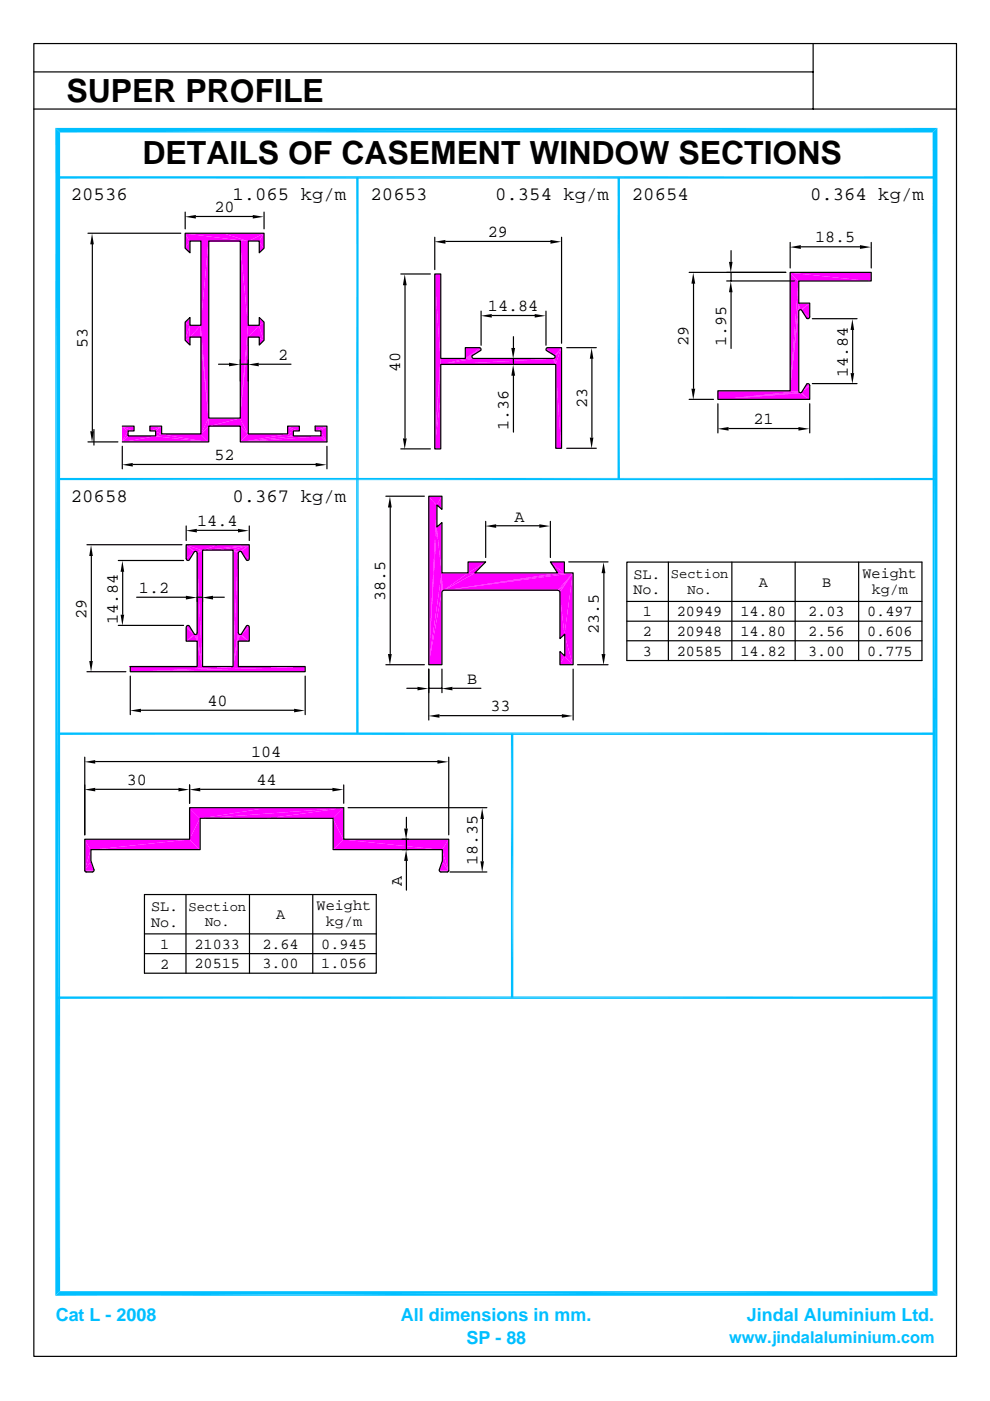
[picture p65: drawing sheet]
<svg xmlns="http://www.w3.org/2000/svg" width="210mm" height="297mm" viewBox="0 0 210 297" stroke-linecap="round" stroke-linejoin="round" font-family="sans-serif">
<defs><g id="words">
<g font-size="6.8">
<text x="14.1" y="21.5">SUPER PROFILE</text>
<text x="30.2" y="34.7">DETAILS OF CASEMENT WINDOW SECTIONS</text>
</g>
<g font-size="4">
<text x="15" y="42.5">20536</text>
<text x="49.3" y="42.5">1.065 kg/m</text>
<text x="78.6" y="42.5">20653</text>
<text x="105" y="42.5">0.354 kg/m</text>
<text x="134" y="42.5">20654</text>
<text x="171.7" y="42.5">0.364 kg/m</text>
<text x="15" y="106.4">20658</text>
<text x="49.3" y="106.4">0.367 kg/m</text>
</g>
<g font-size="3.8" fill="#00bfff">
<text x="11.8" y="280.1">Cat L - 2008</text>
<text x="85" y="280.1">All dimensions in mm.</text>
<text x="158.4" y="280.1">Jindal Aluminium Ltd.</text>
<text x="98.9" y="285.1">SP - 88</text>
</g>
<g font-size="3.6">
<text x="45.5" y="45">20</text>
<text x="103.4" y="50.3">29</text>
<text x="172.8" y="51.4">18.5</text>
<text x="103.5" y="66">14.84</text>
<text x="18.5" y="73.8" transform="rotate(-90 18.5 73.8)">53</text>
<text x="59" y="76.4">2</text>
<text x="146" y="73.4" transform="rotate(-90 146 73.4)">29</text>
<text x="154" y="73.4" transform="rotate(-90 154 73.4)">1.95</text>
<text x="84.8" y="78.9" transform="rotate(-90 84.8 78.9)">40</text>
<text x="179.7" y="79.9" transform="rotate(-90 179.7 79.9)">14.84</text>
<text x="124.5" y="86.6" transform="rotate(-90 124.5 86.6)">23</text>
<text x="159.8" y="90">21</text>
<text x="107.8" y="91.2" transform="rotate(-90 107.8 91.2)">1.36</text>
<text x="45.5" y="97.6">52</text>
<text x="41.8" y="111.5">14.4</text>
<text x="109.1" y="110.6">A</text>
<text x="29.5" y="125.7">1.2</text>
<text x="18.3" y="131.2" transform="rotate(-90 18.3 131.2)">29</text>
<text x="81.7" y="127.4" transform="rotate(-90 81.7 127.4)">38.5</text>
<text x="25" y="132.4" transform="rotate(-90 25 132.4)">14.84</text>
<text x="127" y="134.4" transform="rotate(-90 127 134.4)">23.5</text>
<text x="44" y="149.7">40</text>
<text x="99" y="145.1">B</text>
<text x="104" y="150.8">33</text>
<text x="53.3" y="160.6">104</text>
<text x="26.9" y="166.4">30</text>
<text x="54.4" y="166.5">44</text>
<text x="101.3" y="183.5" transform="rotate(-90 101.3 183.5)">18.35</text>
<text x="85.2" y="187.9" transform="rotate(-90 85.2 187.9)">A</text>
</g>
<text font-size="3.5" fill="#00bfff" x="154.6" y="284.7">www.jindalaluminium.com</text>
<g font-size="3.2">
<text x="134.3" y="122.7">SL.</text>
<text x="160.9" y="124.4">A</text>
<text x="174.3" y="124.4">B</text>
<text x="182.9" y="122.5">Weight</text>
<text x="184.8" y="125.9">kg/m</text>
<text x="134.3" y="126">No.</text>
<text x="136.3" y="130.7">1</text>
<text x="143.5" y="130.7">20949</text>
<text x="157" y="130.7">14.80</text>
<text x="171.4" y="130.7">2.03</text>
<text x="183.9" y="130.7">0.497</text>
<text x="136.3" y="134.9">2</text>
<text x="143.5" y="134.9">20948</text>
<text x="157" y="134.9">14.80</text>
<text x="171.4" y="134.9">2.56</text>
<text x="183.9" y="134.9">0.606</text>
<text x="136.3" y="139">3</text>
<text x="143.5" y="139">20585</text>
<text x="157" y="139">14.82</text>
<text x="171.4" y="139">3.00</text>
<text x="183.9" y="139">0.775</text>
<text x="32" y="193.1">SL.</text>
<text x="32" y="196.5">No.</text>
<text x="58.5" y="194.8">A</text>
<text x="67.1" y="192.9">Weight</text>
<text x="69.1" y="196.4">kg/m</text>
<text x="34" y="201.2">1</text>
<text x="41.2" y="201.2">21033</text>
<text x="55.6" y="201.2">2.64</text>
<text x="68.1" y="201.2">0.945</text>
<text x="34" y="205.3">2</text>
<text x="41.2" y="205.3">20515</text>
<text x="55.6" y="205.3">3.00</text>
<text x="68.1" y="205.3">1.056</text>
</g>
<g font-size="2.9">
<text x="142.2" y="122.6">Section</text>
<text x="145.8" y="125.9">No.</text>
<text x="40" y="193.1">Section</text>
<text x="43.5" y="196.4">No.</text>
</g>
</g></defs>
<g fill="#f0f">
<path d="M119.7 139.1l1.8 1.9h-2.8z"/>
<path d="M118.7 138.2l1 .9-1 1.9z"/>
<path d="M119.7 134.5l1.8 6.5-1.8-1.9z"/>
<path d="M93.6 125.7v15.3h-2.8z"/>
<path d="M118.7 125.7l1 8.8-1 1z"/>
<path d="M94.1 125.2l27.4-3.7-3.3 3.7z"/>
<path d="M121.5 121.5l-3.1 3.8-.2-.1z"/>
<path d="M121.5 121.5l-2.9 4-.2-.2z"/>
<path d="M121.5 121.5l-2.8 4.2-.1-.2z"/>
<path d="M121.5 121.5l-1.8 13-1-8.8z"/>
<path d="M121.5 121.5v19.5l-1.8-6.5z"/>
<path d="M94.1 125.2l25.5-3.7h1.9z"/>
<path d="M94.1 125.2l24.1-3.7h1.4z"/>
<path d="M94.1 125.2l6.5-3.7h17.6z"/>
<path d="M93.9 125.3l6.7-3.8z"/>
<path d="M93.9 125.3l5.3-3.8h1.4z"/>
<path d="M93.6 121.5h5.6l-5.3 3.8z"/>
</g>
<path d="M93.7 121.5v4.2M93.7 121.5v4" fill="none" stroke="#f0f" stroke-width=".21"/>
<g fill="#f0f">
<path d="M93.6 121.5v4.2l-2.8 15.3z"/>
<path d="M116.6 119.2l3 2.3h-1.4z"/>
<path d="M99.2 119.2h3.7l-3.7 2.3z"/>
<path d="M99.2 121.5l3.7-2.3-2.3 2.3z"/>
<path d="M116.6 119.2h3v2.3z"/>
<path d="M92.6 111.8l1 9.7-2.8 19.5z"/>
<path d="M92.6 111.8l1-.9v10.6z"/>
<path d="M92.6 107.1v4.7l-1.8 29.2z"/>
<path d="M93.6 105.3v2.8l-1-1z"/>
<path d="M90.8 105.3h2.8l-1 1.8z"/>
<path d="M90.8 105.3l1.8 1.8-1.8 33.9z"/>
<path d="M25.9 93.8l7-1.3 11.3 1.3z"/>
<path d="M27.1 92.5h5.8l-7 1.3z"/>
<path d="M50.9 93.8l17.1-1.3 1.3 1.3z"/>
<path d="M50.9 93.8l11.2-1.3h5.9z"/>
<path d="M50.9 93.8l10-1.7 1.2 .4z"/>
<path d="M52.6 92.1h8.3l-10 1.7z"/>
<path d="M32.9 92.5l1.3-.4 10 1.7z"/>
<path d="M34.2 92.1h8.3l1.7 1.7z"/>
<path d="M60.9 92.1l1.2-.7v1.1z"/>
<path d="M27.1 91.4v1.1l-1.2 1.3z"/>
<path d="M68 91.4l1.3 2.4-1.3-1.3z"/>
<path d="M32.9 91.4l1.3 .7-1.3 .4z"/>
<path d="M60.9 90.4h2.5v1z"/>
<path d="M60.9 90.4l2.5 1h-1.3z"/>
<path d="M60.9 90.4l1.2 1-1.2 .7z"/>
<path d="M31.7 90.4h2.5l-2.5 1z"/>
<path d="M31.7 91.4l2.5-1-1.3 1z"/>
<path d="M32.9 91.4l1.3-1v1.7z"/>
<path d="M42.5 92.1l1.7-1.7v3.4z"/>
<path d="M50.9 90.4l1.7 1.7-1.7 1.7z"/>
<path d="M66.8 90.4h2.5l-2.5 1z"/>
<path d="M66.8 91.4l2.5-1-1.3 1z"/>
<path d="M68 91.4l1.3-1v3.4z"/>
<path d="M25.9 90.4h2.5v1z"/>
<path d="M25.9 90.4l2.5 1h-1.3z"/>
<path d="M25.9 90.4l1.2 1-1.2 2.4z"/>
<path d="M44.2 88.7h6.7l-6.7 1.7z"/>
<path d="M44.2 90.4l6.7-1.7v1.7z"/>
<path d="M50.9 88.7l1.7 3.4-1.7-1.7z"/>
<path d="M44.2 88.7v1.7l-1.7 1.7z"/>
<path d="M52.6 71.5v20.6l-1.7-3.4z"/>
<path d="M54.9 71.5l1 .7-1 1z"/>
<path d="M39.2 72.2l1-.7v1.7z"/>
<path d="M42.5 71.5l1.7 17.2-1.7 3.4z"/>
<path d="M40.2 69h2.3l-2.3 2.5z"/>
<path d="M42.5 69v2.5h-2.3z"/>
<path d="M42.5 69l1.7 19.7-1.7-17.2z"/>
<path d="M40.2 69v2.5l-1 .7z"/>
<path d="M52.6 69h2.3l-2.3 2.5z"/>
<path d="M54.9 69v2.5h-2.3z"/>
<path d="M54.9 69l1 3.2-1-.7z"/>
<path d="M52.6 69v2.5l-1.7 17.2z"/>
<path d="M54.9 69l1-.6v3.8z"/>
<path d="M39.2 68.4l1 .6-1 3.2z"/>
<path d="M39.2 68.4l1-1v1.6z"/>
<path d="M54.9 67.4l1 1-1 .6z"/>
<path d="M44.2 51.2v37.5l-1.7-19.7z"/>
<path d="M50.9 51.2l1.7 17.8-1.7 19.7z"/>
<path d="M40.2 51.2v2.5l-1-1z"/>
<path d="M42.5 51.2h1.7l-1.7 17.8z"/>
</g>
<path d="M40.2 51.2h12.4" fill="none" stroke="#f0f" stroke-width=".21"/>
<g fill="#f0f">
<path d="M50.9 51.2h1.7v17.8z"/>
<path d="M54.9 51.2l1 1.5-1 1z"/>
<path d="M39.2 49.5l13.4 1.7h-12.4z"/>
<path d="M39.2 49.5l1 1.7-1 1.5z"/>
<path d="M47.5 49.5h8.4l-3.3 1.7z"/>
<path d="M39.2 49.5h8.3l5.1 1.7z"/>
<path d="M52.6 51.2l3.3-1.7-1 1.7z"/>
<path d="M55.9 49.5v3.2l-1-1.5z"/>
<path d="M27.6 142.5l37-1.1v1.1z"/>
<path d="M27.6 142.5l22.9-1.1h14.1z"/>
<path d="M27.6 141.4h22.9l-22.9 1.1z"/>
</g>
<path d="M27.6 141.4h22.9" fill="none" stroke="#f0f" stroke-width=".21"/>
<g fill="#f0f">
<path d="M50.5 136v5.4h-1.1z"/>
<path d="M41.7 136l1.2 5.4h-1.2z"/>
<path d="M50.9 134.6l1.9 1.4h-2.3z"/>
<path d="M39.4 136l1.9-1.4 .4 1.4z"/>
<path d="M50.7 134.6h.2l-.4 1.4z"/>
<path d="M50.7 134.6l-1.3 6.8z"/>
<path d="M41.3 134.6h.2l.2 1.4z"/>
<path d="M41.5 134.6l1.4 6.8z"/>
<path d="M50.9 134.6l.2-.1 1.7 1.5z"/>
<path d="M39.4 136l1.7-1.5 .2 .1z"/>
<path d="M50.5 134.4l.2 .2-1.3 6.8z"/>
<path d="M41.5 134.6l.2-.2 1.2 7z"/>
<path d="M50.5 134.2v.2l-1.1 7z"/>
<path d="M41.7 134.2l1.2 7.2z"/>
<path d="M51.1 134.5l1.7-1.5v3z"/>
<path d="M39.4 133l1.7 1.5-1.7 1.5z"/>
<path d="M52.7 132.8l.1 .2-1.7 1.5z"/>
<path d="M39.5 132.8l1.6 1.7-1.7-1.5z"/>
<path d="M39.5 132.8l.5-.1 1.1 1.8z"/>
<path d="M52.2 132.7l.5 .1-1.6 1.7z"/>
<path d="M39.5 132.8l.1-.1h.4z"/>
<path d="M52.2 132.7l.5 .1z"/>
<path d="M39.6 132.7h.4z"/>
<path d="M52.2 132.7h.4z"/>
<path d="M39.6 118.9l.4-.1z"/>
<path d="M52.2 118.8l.4 .1z"/>
<path d="M52.2 118.8l.5-.1z"/>
<path d="M39.5 118.7l.5 .1-.4 .1z"/>
<path d="M39.4 118.5l.6 .3-.5-.1z"/>
<path d="M52.2 118.8l.6-.3-.1 .2z"/>
<path d="M41.7 117.3l1.2 24.1-1.2-7.2z"/>
<path d="M50.5 117.3v16.9l-1.1 7.2z"/>
<path d="M39.4 118.5l1.7-1.5-1.1 1.8z"/>
<path d="M51.1 117l1.7 1.5-.6 .3z"/>
<path d="M41.3 117l1.6-.3z"/>
<path d="M41.5 117l1.4-.3-1.2 .4z"/>
<path d="M41.7 117.1l1.2-.4-1.2 .6z"/>
<path d="M41.7 117.3l1.2-.6v24.7z"/>
<path d="M49.4 116.7l1.5 .3z"/>
<path d="M49.4 116.7l1.3 .3-.2 .1z"/>
<path d="M49.4 116.7l1.1 .4v.2z"/>
<path d="M49.4 116.7l1.1 .6-1.1 24.1z"/>
<path d="M39.4 115.6l3.5 1.1-1.6 .3z"/>
<path d="M39.4 115.6l1.9 1.4h-.2z"/>
<path d="M39.4 115.6l1.7 1.4-1.7 1.5z"/>
<path d="M42.9 116.7l3.2-1.1h6.7z"/>
<path d="M39.4 115.6h6.7l-3.2 1.1z"/>
<path d="M42.9 116.7l9.9-1.1-6.7 1.1z"/>
<path d="M46.1 116.7l6.7-1.1-3.4 1.1z"/>
<path d="M49.4 116.7l3.4-1.1-1.9 1.4z"/>
<path d="M50.9 117l1.9-1.4-1.7 1.4z"/>
<path d="M51.1 117l1.7-1.4v2.9z"/>
<path d="M152.1 84.7l17.6-1.4 1.9 1.4z"/>
<path d="M152.1 84.7l17.6-1.4z"/>
<path d="M169.7 83.3h.2l1.7 1.4z"/>
<path d="M152.1 84.7l17.2-1.5 .2 .1z"/>
<path d="M152.1 84.7l17.2-1.7v.2z"/>
<path d="M152.1 82.9l17.2 .1-17.2 1.7z"/>
</g>
<path d="M152.1 82.9h17.2M152.1 82.9h15.4" fill="none" stroke="#f0f" stroke-width=".21"/>
<g fill="#f0f">
<path d="M169.9 83.3l1.7-1.5v2.9z"/>
<path d="M171.5 81.6l.1 .2-1.7 1.5z"/>
<path d="M171 81.5l.5 .1-1.6 1.7z"/>
<path d="M171 81.5l.4-.1 .1 .2z"/>
<path d="M171 81.5l.4-.1z"/>
<path d="M171 67.5l.4 .1z"/>
<path d="M171 67.5h.5l-.1 .1z"/>
<path d="M171 67.5l.6-.2-.1 .2z"/>
<path d="M169.3 66.1v16.9l-1.8-.1z"/>
<path d="M169.9 65.8l1.7 1.5-.6 .2z"/>
<path d="M169.7 65.7l1.9-1.4-1.7 1.5z"/>
<path d="M169.9 65.8l1.7-1.5v3z"/>
<path d="M169.3 64.3h2.3l-1.9 1.4z"/>
<path d="M169.3 64.3l.4 1.4h-.2z"/>
<path d="M169.3 64.3l.2 1.4-.2 .2z"/>
<path d="M169.3 64.3v1.8z"/>
<path d="M169.3 64.3v1.8l-1.8 16.8z"/>
<path d="M169.3 59.6v4.7l-1.8 18.6z"/>
<path d="M167.5 57.8l17.2 1.8h-15.4z"/>
<path d="M167.5 57.8l1.8 1.8-1.8 23.3z"/>
<path d="M167.5 57.8h17.2v1.8z"/>
<path d="M93.4 84.5v10.7h-1.3z"/>
<path d="M117.8 77.3l1.2 17.8h-1.2z"/>
<path d="M93.4 77.3v7.2l-1.3 10.7z"/>
<path d="M93.4 77.3l7-1.2h16.9z"/>
<path d="M93.4 77.3l23.9-1.2 .5 1.2z"/>
<path d="M93.4 77.3l5.2-1.2h1.8z"/>
<path d="M93.4 76.1h5.2l-5.2 1.2z"/>
<path d="M93.4 76.1l-1.3 19.1z"/>
<path d="M98.6 76.1h1.8z"/>
<path d="M117.3 76.1l.2-.1 .3 1.3z"/>
<path d="M98.6 76.1l1.4-.3 .2 .2z"/>
<path d="M117.6 75.8l.2 1.5-.3-1.3z"/>
<path d="M98.6 76.1l1.4-.4v.1z"/>
<path d="M117.6 75.7l.2 1.6z"/>
<path d="M98.6 76.1l1.5-.6-.1 .2z"/>
<path d="M98.6 76.1l3.3-1.7-1.8 1.1z"/>
<path d="M98.6 76.1l3.3-1.9v.2z"/>
<path d="M115.7 74.2l1.9 1.3z"/>
<path d="M98.6 76.1l3.3-2.1v.2z"/>
<path d="M115.7 74l1.9 1.5-1.9-1.3z"/>
<path d="M98.6 76.1l3.2-2.3 .1 .2z"/>
<path d="M115.9 73.8l1.7 1.7-1.9-1.5z"/>
<path d="M115.9 73.8h3.1l-1.4 1.7z"/>
<path d="M119 73.8l-1.4 1.9v-.2z"/>
<path d="M119 73.8l-1.2 3.5-.2-1.6z"/>
<path d="M119 73.8v21.3l-1.2-17.8z"/>
</g>
<path d="M98.6 73.8h3.2M115.9 73.8h3.1" fill="none" stroke="#f0f" stroke-width=".21"/>
<g fill="#f0f">
<path d="M98.6 73.8h3.2l-3.2 2.3z"/>
<path d="M92.1 58.2h1.3v17.9z"/>
<path d="M92.1 58.2l1.3 17.9-1.3 19.1z"/>
</g>
<g fill="none" stroke="#000" stroke-width=".25">
<path d="M18.6 49.5h19.7M19.6 51.7v39.7M39.3 45v3.5M41.6 45.9h12.1M44.3 51.1h6.6v37.6h-6.6zM56 45v3.5M85 58.1h6.2M92.2 58.1h1.3v17.9h5.2v-2.3h2.9a.37 .37 0 0 1 .4 .2 .37 .37 0 0 1-.1 .4l-1.8 1.1v.2l.1 .4h17.3l.2-.4-.1-.2-1.8-1.1a.37 .37 0 0 1 0-.4 .37 .37 0 0 1 .3-.2h3v21.3h-1.3v-17.7h-24.3v17.9h-1.3zM92.2 50.3v6.9M94.5 51.2h22.3M119.1 50.3v22.5M146.1 57.7h20.5"/>
<path d="M154.1 59.6h14.3M155 53.1v2.4M155 57.7v1.9M167.5 57.7h17.2v1.9h-15.3v4.7h2.3v2.9l-.2 .3h-.5l-1.1-1.7-.3-.1-.2 .3v16.9a.37 .37 0 0 0 .2 .3 .37 .37 0 0 0 .3 0l1.1-1.8h.5l.2 .3v3h-19.5v-1.8h15.3zM167.5 51.4v5.4M169.9 52.3h12.5M184.7 51.4v5.4M46.3 77.2h2.3M50.9 76.3v4.5M50.9 77.2h1.7M52.6 76.3v4.5M54.9 77.2h6.8"/>
<path d="M85.9 60.4v32.5M102 66v7.2M104.3 66.9h9.1M108.9 71.4v2.3M108.9 76v1.3M108.9 79.6v12M115.8 66v7.2M120.2 73.7h6.2M125.5 76v16.7M147 60.1v22.2M155 61.9v12M172.2 67.6h9.5"/>
<path d="M180.8 69.9v9.1M18.6 93.7h6.4M19.9 91.1v3.3M25.9 90.3h2.5v1.1h-1.2v1h5.8v-1h-1.2v-1.1h2.5v1.7h8.3v-20.5h-2.3v1.7l-1-1.1v-3.8l1-1v1.7h2.3v-17.9h-2.3v2.5l-1-1v-3.1h16.7v3.1l-1 1v-2.5h-2.4v17.9h2.4v-1.7l1 1v3.8l-1 1.1v-1.7h-2.4v20.5h8.4v-1.7h2.5v1.1h-1.3v1h5.9v-1h-1.3v-1.1h2.5v3.4h-18.4v-3.4h-6.6v3.4h-18.4M25.9 94.6v4.8M28.2 98.5h38.8M69.3 94.6v4.8M85 95.2h6.2M120.2 95h6.2M146.1 84.7h5.2M152.2 85.6v6.2M154.5 90.9h14.9"/>
<path d="M171.7 85.6v6.2M172.2 81.3h9.5M18.4 115.5h20.2M19.4 117.8v22.3M25.1 118.8h13.8M39.5 115.5h13.4v3a.37 .37 0 0 1-.2 .3 .37 .37 0 0 1-.4 0l-1.1-1.8-.5-.1-.2 .4v16.9l.2 .3h.5l1.1-1.8a.37 .37 0 0 1 .4-.1 .37 .37 0 0 1 .2 .4v2.9h-2.4v5.4h14.2v1.1h-37.1v-1.1h14.2v-5.4h-2.3v-2.9l.2-.4 .4 .1 1.1 1.8a.37 .37 0 0 0 .4 0 .37 .37 0 0 0 .2-.3v-16.9a.37 .37 0 0 0-.2-.4 .37 .37 0 0 0-.4 .1l-1.1 1.8h-.4l-.2-.3zM42.9 116.6h6.5v24.7h-6.5zM81.8 105.2h8.2M82.7 107.5v31.1M90.9 105.2h2.8v2.8l-1.1-.9v4.6l1.1-.9v10.7h5.6v-2.4h3.7l-2.3 2.4h17.5l-1.5-2.4h3v2.4h1.8v19.4h-2.8v-2.8l1 1v-4.6l-1 .9v-9.8l-.2-.4-.2-.1-24.4 .1-.2 .4v15.3h-2.8zM103 110.5v7.7M105.3 111.5h9.1"/>
<path d="M116.7 110.5v7.7M120.6 119.1h8.3M132.9 119.2h62.6v20.8h-62.6zM141.7 119.2v20.8M155.2 119.2v20.8M168.6 119.2v20.8M182.1 119.2v20.8M25.1 132.6h13.8M26 121.2v9.1M29 126.6h10.5M41.8 126.6h1.1v1M45.2 126.6h2.4"/>
<path d="M128 121.5v17.1M132.9 127.5h62.6M132.9 131.7h62.6M132.9 135.9h62.6M18.4 142.4h8.3M27.6 143.3v8.2M30 150.6h32.4M64.7 143.3v8.2M81.8 140.9h8.2M86.3 145.9h2.3M90.9 141.9v10.8M90.9 145.9h2.8"/>
<path d="M93.2 151.7h26M93.7 141.9v5M96 145.9h6M121.5 141.9v10.8M122.4 140.9h6.5"/>
</g>
<g fill="#000">
<path d="M19.5 49.5l.4 2.3h-.8zM39.2 46l2.3-.4v.7zM53.6 45.6l2.3 .4-2.3 .3zM92.1 51.3l2.3-.4v.8zM116.7 50.9l2.3 .4-2.3 .4zM154.6 55.5h.7l-.4 2.3zM167.5 52.4l2.3-.4v.8zM182.3 52l2.4 .4-2.4 .4zM48.6 76.9l2.3 .4-2.3 .4zM52.6 77.3l2.3-.4v.8zM85.8 58.2l.4 2.3h-.8zM101.9 67l2.4-.4v.7z"/>
<path d="M108.4 73.8h.8l-.4 2.3zM108.8 77.3l.4 2.4h-.8zM113.4 66.6l2.3 .4-2.3 .3zM125.4 73.8l.4 2.3h-.7zM147 57.8l.4 2.3h-.8zM154.9 59.6l.4 2.4h-.7zM180.7 67.6l.4 2.4h-.8zM180.3 79.1h.8l-.4 2.3zM19.1 91.4h.8l-.4 2.4zM25.9 98.5l2.3-.3v.7zM66.9 98.2l2.4 .3-2.4 .4zM85.4 92.9h.8l-.4 2.3z"/>
<path d="M125.1 92.8h.7l-.4 2.3zM146.6 82.4h.8l-.4 2.3zM152.1 90.9l2.4-.4v.8zM169.3 90.5l2.3 .4-2.3 .4zM19.3 115.6l.4 2.3h-.8zM82.7 105.3l.4 2.3h-.8zM102.9 111.5l2.3-.3v.7zM114.3 111.2l2.3 .3-2.3 .4zM26 118.9l.3 2.3h-.7zM25.6 130.3h.7l-.3 2.4zM39.4 126.3l2.3 .4-2.3 .4zM42.9 126.7l2.3-.4v.8z"/>
<path d="M82.3 138.7h.8l-.4 2.3zM128 119.2l.4 2.3h-.8zM127.6 138.7h.8l-.4 2.3zM18.9 140.2h.8l-.4 2.3zM27.6 150.7l2.3-.4v.7zM62.4 150.3l2.2 .4-2.2 .3zM88.5 145.6l2.3 .4-2.3 .4zM90.8 151.8l2.4-.4v.8zM93.6 146l2.3-.4v.8zM119.1 151.4l2.4 .4-2.4 .4z"/>
</g>
<g fill="#00bfff">
<path d="M197.7 28.1l1.1-1v247.6z"/>
<path d="M197.7 28.1l1.1 246.6-1.1-.9z"/>
<path d="M11.7 274.7l186-.9 1.1 .9z"/>
<path d="M11.7 274.7l1-.9h185z"/>
<path d="M11.7 27.1l1 246.7-1 .9z"/>
<path d="M11.7 27.1l1 1v245.7z"/>
<path d="M11.7 27.1h187.1l-186.1 1z"/>
<path d="M12.7 28.1l186.1-1-1.1 1z"/>
<path d="M12.2 37.4h186l-186 .5z"/>
<path d="M12.2 37.9l186-.5v.5z"/>
<path d="M12.2 155.3h186l-186 .5z"/>
<path d="M12.2 155.8l186-.5v.5z"/>
<path d="M12.2 101.3h186l-186 .5z"/>
<path d="M12.2 101.8l186-.5v.5z"/>
<path d="M75.5 37.6h.5v118z"/>
<path d="M75.5 37.6l.5 118h-.5z"/>
<path d="M130.9 37.6h.5v64z"/>
<path d="M130.9 37.6l.5 64h-.5z"/>
</g>
<path d="M7.2 9.2h195.6v278.4h-195.6zM7.2 15.2h165.2M172.4 9.2v13.9M7.2 23.1h195.6M39.5 111.5v3.1M41.8 112.4h8.7M52.9 111.5v3.1" fill="none" stroke="#000" stroke-width=".25"/>
<path d="M39.4 112.5l2.3-.4v.8zM50.5 112.1l2.3 .4-2.3 .4z" fill="#000"/>
<g fill="#f0f">
<path d="M18.2 184.9h1.5z"/>
<path d="M93.3 184.9h1.5z"/>
<path d="M93.3 184.9h1.7z"/>
<path d="M18 184.9h1.7z"/>
<path d="M18 184.9l1.8-.1-.1 .1z"/>
<path d="M93.1 184.8l1.9 .1h-1.7z"/>
<path d="M93.1 184.8l2-.2-.1 .3z"/>
<path d="M17.9 184.6l1.9 .2-1.8 .1z"/>
<path d="M17.9 184.6h2l-.1 .2z"/>
</g>
<path d="M93 184.7h2.1" fill="none" stroke="#f0f" stroke-width=".21"/>
<path d="M17.9 184.6l2-.2v.2z" fill="#f0f"/>
<path d="M93 184.5h2.1" fill="none" stroke="#f0f" stroke-width=".21"/>
<g fill="#f0f">
<path d="M19.2 182.7l.7 1.7-2 .2z"/>
<path d="M93.7 182.7l1.4 1.9-2-.2z"/>
<path d="M19.2 180.2v2.5l-1.3 1.9z"/>
<path d="M93.7 180.2l1.4 4.4-1.4-1.9z"/>
<path d="M19.2 180.2l20.9-2.2 2.3 2.2z"/>
<path d="M70.6 180.2l2.2-2.2 20.9 2.2z"/>
<path d="M17.9 178h22.2l-20.9 2.2z"/>
<path d="M17.9 178l1.3 2.2-1.3 4.4z"/>
<path d="M72.8 178h22.3l-1.4 2.2z"/>
<path d="M95.1 178v6.6l-1.4-4.4z"/>
<path d="M42.4 173.6v6.6l-2.3-2.2z"/>
<path d="M70.6 173.6l2.2 4.4-2.2 2.2z"/>
<path d="M40.1 171.3l2.3 2.3-2.3 4.4z"/>
<path d="M42.4 173.6l14.1-2.3h16.3z"/>
<path d="M40.1 171.3h16.4l-14.1 2.3z"/>
<path d="M42.4 173.6l30.4-2.3-16.3 2.3z"/>
<path d="M56.5 173.6l16.3-2.3-2.2 2.3z"/>
<path d="M70.6 173.6l2.2-2.3v6.7z"/>
</g>
<g fill="none" stroke="#000" stroke-width=".25">
<path d="M18 177.9h22.2v-6.7h32.7v6.7h22.2v6.7l-.3 .3h-1.3l-.4-.4a7.4 7.4 0 0 0 .7-4.4h-23.2v-6.6h-28.2v6.6h-23.1a7.4 7.4 0 0 0 .7 4.4l-.4 .4h-1.3l-.3-.3zM18 160.5v16.5M20.3 167.4h17.6M20.3 161.5h72.5M40.2 166.4v3.9M42.5 167.4h28M72.9 166.4v3.9M73.8 171.2h29.4M85.2 177.9h1.4M86.2 173.3v2.3M86.2 177.9v2.2M95.1 160.5v16.5"/>
<path d="M102.3 173.6v8.9M30.6 189.7h49.2v16.6h-49.2zM30.6 198h49.2M39.4 189.7v16.6M52.9 189.7v16.6M66.3 189.7v16.6M85.2 180.1h1.4M86.2 182.5v6.2M95.4 184.9h7.8M30.6 202.2h49.2"/>
</g>
<path d="M17.9 167.4l2.3-.4v.8zM17.9 161.5l2.3-.4v.8zM37.8 167l2.3 .4-2.3 .4zM40.1 167.4l2.4-.4v.8zM70.5 167l2.3 .4-2.3 .4zM85.7 175.7h.8l-.4 2.3zM92.8 161.1l2.3 .4-2.3 .4zM102.2 171.3l.4 2.3h-.7zM86.1 180.2l.4 2.3h-.8zM101.9 182.6h.7l-.4 2.3z" fill="#000"/>
<g fill="#00bfff">
<path d="M12.2 211.3h186l-186 .5z"/>
<path d="M12.2 211.8l186-.5v.5z"/>
<path d="M108.3 155.6h.5v55.9z"/>
<path d="M108.3 155.6l.5 55.9h-.5z"/>
</g>
<use href="#words"/>
</svg>
